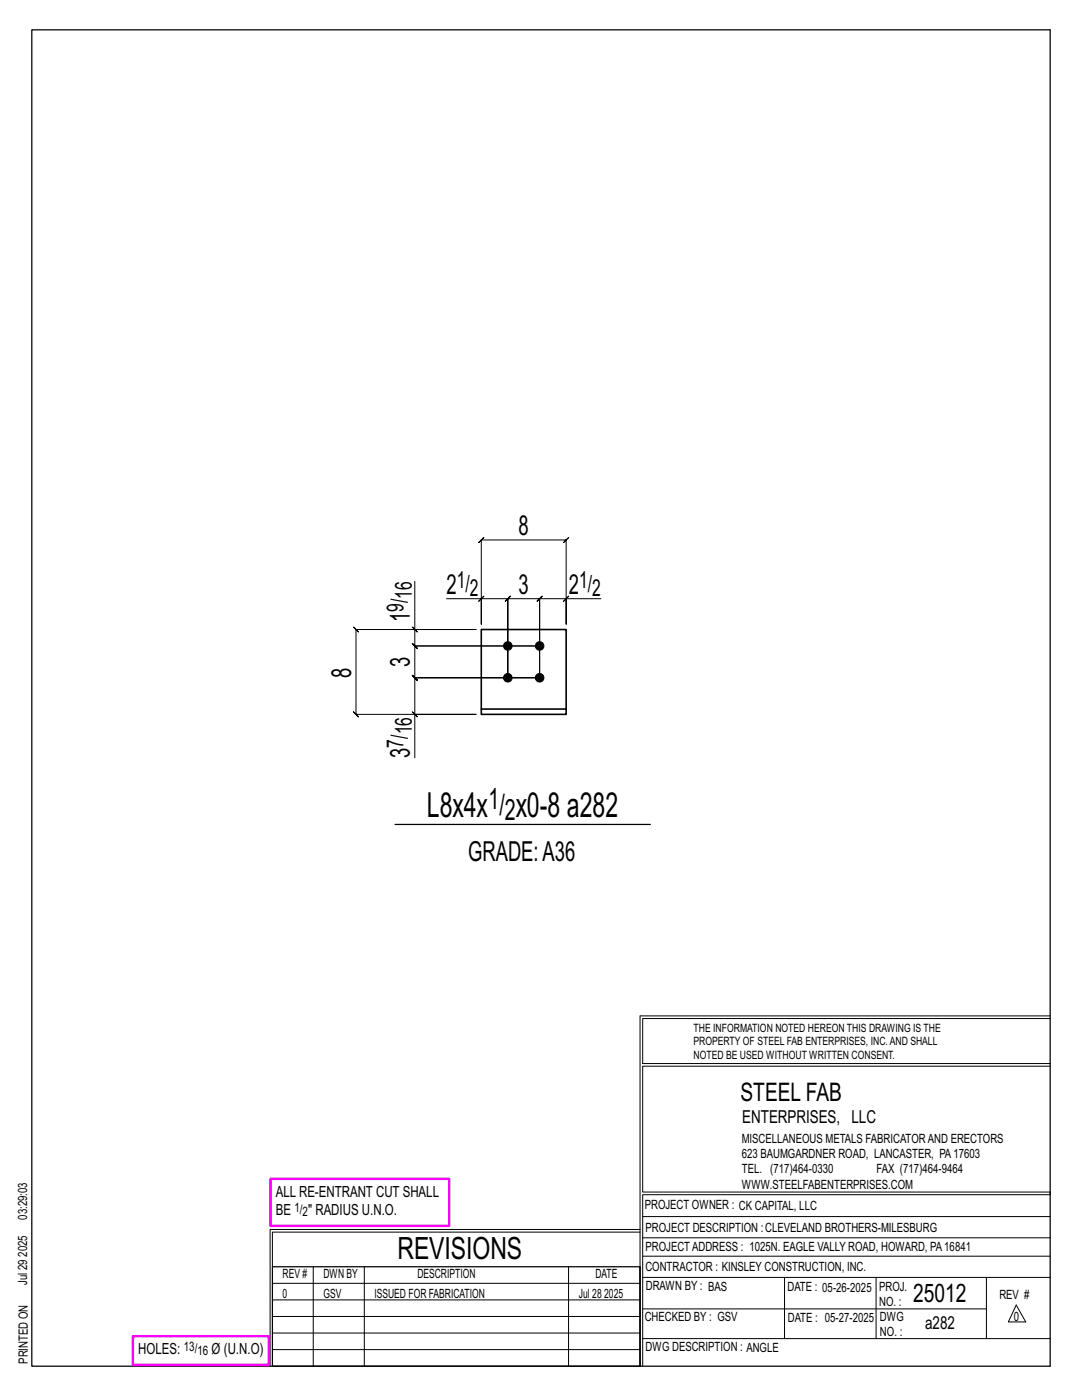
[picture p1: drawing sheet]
<svg xmlns="http://www.w3.org/2000/svg" width="216mm" height="279mm" viewBox="0 0 216 279" stroke-linecap="round" stroke-linejoin="round" font-family="sans-serif">
<defs><g id="words">
<g font-size="6.9">
<text x="85.2" y="163.1">L8x4x</text>
<text x="102.9" y="163.1">x0-8 a282</text>
</g>
<text font-size="6.1" x="79.3" y="251.3">REVISIONS</text>
<g font-size="5.9">
<text x="97.5" y="161.5">1/</text>
<text x="100.7" y="163.6">2</text>
</g>
<g font-size="5.5">
<text x="103.5" y="106.8">8</text>
<text x="89.1" y="118.5">2</text>
<text x="103.5" y="118.5">3</text>
<text x="113.5" y="118.5">2</text>
<text x="81.8" y="124.2" transform="rotate(-90 81.8 124.2)">1</text>
<text x="70" y="135.2" transform="rotate(-90 70 135.2)">8</text>
<text x="81.8" y="133.1" transform="rotate(-90 81.8 133.1)">3</text>
<text x="81.8" y="151.2" transform="rotate(-90 81.8 151.2)">3</text>
<text x="93.4" y="171.8">GRADE:A36</text>
</g>
<g font-size="5.1">
<text x="147.8" y="219.8">STEEL FAB</text>
<text x="182.2" y="259.9">25012</text>
</g>
<g font-size="4.7">
<text x="82.2" y="119.5" transform="rotate(-90 82.2 119.5)">16</text>
<text x="91.2" y="117.3">1/</text>
<text x="93.8" y="118.9">2</text>
<text x="115.5" y="117.3">1/</text>
<text x="118.2" y="118.9">2</text>
<text x="80.5" y="122.1" transform="rotate(-90 80.5 122.1)">9/</text>
<text x="80.5" y="149.2" transform="rotate(-90 80.5 149.2)">7/</text>
<text x="82.2" y="146.6" transform="rotate(-90 82.2 146.6)">16</text>
</g>
<g font-size="3.6">
<text x="148.1" y="224.1">ENTERPRISES, LLC</text>
<text x="184.6" y="265.2">a282</text>
</g>
<g font-size="3.1">
<text x="55" y="238.9">ALL RE-ENTRANT CUT SHALL</text>
<text x="55" y="242.5">BE</text>
<text x="61.5" y="242.5">&quot; RADIUS U.N.O.</text>
<text x="27.6" y="270.2">HOLES:</text>
<text x="42.2" y="270.2">Ø (U.N.O)</text>
</g>
<g font-size="2.6">
<text x="58.8" y="241.8">1/</text>
<text x="60.4" y="242.7">2</text>
<text x="36.7" y="269.6">13/</text>
<text x="39.4" y="270.5">16</text>
</g>
<g font-size="2.5">
<text x="148" y="231.2">623 BAUMGARDNER ROAD, LANCASTER, PA17603</text>
<text x="148" y="228.1">MISCELLANEOUS METALS FABRICATORAND ERECTORS</text>
<text x="148" y="237.2">WWW.STEELFABENTERPRISES.COM</text>
<text x="148" y="234.2">TEL. (717)464-0330</text>
<text x="174.9" y="234.2">FAX (717)464-9464</text>
<text x="5.4" y="243.4" transform="rotate(-90 5.4 243.4)">03:29:03</text>
<text x="128.7" y="241.3">PROJECT OWNER : CK CAPITAL, LLC</text>
<text x="128.8" y="246">PROJECT DESCRIPTION :CLEVELAND BROTHERS-MILESBURG</text>
<text x="5.4" y="250.8" transform="rotate(-90 5.4 250.8)">2025</text>
<text x="128.8" y="249.7">PROJECTADDRESS : 1025N. EAGLE VALLY ROAD, HOWARD, PA16841</text>
<text x="5.4" y="256.5" transform="rotate(-90 5.4 256.5)">Jul 29</text>
<text x="56.4" y="255">REV #</text>
<text x="64.5" y="255">DWN BY</text>
<text x="83.3" y="255">DESCRIPTION</text>
<text x="118.8" y="255">DATE</text>
<text x="128.8" y="253.7">CONTRACTOR : KINSLEY CONSTRUCTION, INC.</text>
<text x="128.9" y="257.5">DRAWN BY : BAS</text>
<text x="157.1" y="257.6">DATE : 05-26-2025</text>
<text x="175.4" y="257.7">PROJ.</text>
<text x="56.4" y="259">0</text>
<text x="64.5" y="259">GSV</text>
<text x="74.7" y="259">ISSUED FOR FABRICATION</text>
<text x="115.5" y="259">Jul 28</text>
<text x="120.6" y="259">2025</text>
<text x="128.6" y="263.7">CHECKED BY : GSV</text>
<text x="157.2" y="263.7">DATE : 05-27-2025</text>
<text x="175.4" y="260.7">NO. :</text>
<text x="175.6" y="263.7">DWG</text>
<text x="199.4" y="259.2">REV #</text>
<text x="202.3" y="263.7">0</text>
<text x="128.8" y="269.7">DWG DESCRIPTION : ANGLE</text>
<text x="175.6" y="266.7">NO. :</text>
<text x="5.5" y="272.2" transform="rotate(-90 5.5 272.2)">PRINTED ON</text>
</g>
<g font-size="2.3">
<text x="138.4" y="208.6">PROPERTY OF STEEL FAB ENTERPRISES, INC.AND SHALL</text>
<text x="138.4" y="205.9">THE INFORMATION NOTED HEREON THIS DRAWING IS THE</text>
<text x="138.4" y="211.3">NOTED BE USED WITHOUT WRITTEN CONSENT.</text>
</g>
</g></defs>
<g fill="none" stroke="#000" stroke-width=".2">
<path d="M82.8 116v9.6h12.2h-24l-.5-.5 1 1-.5-.5v17l-.5-.5 1 1-.5-.5h24h-12.2v8.6M89.1 119.5h6.9v5.1v-16.8l-.5 .5 1-1-.5 .5h17l-.5 .5 1-1-.5 .5v16.8v-5.1h6.9M95.5 120l1-1zM96 119.5h5.3l-.5 .5 1-1-.5 .5v15.8v-15.8l-.5 .5 1-1-.5 .5h6.4l-.5 .5 1-1-.5 .5v15.8v-15.8l-.5 .5 1-1-.5 .5h5.3M112.5 120l1-1zM82.3 125.1l1 1zM82.8 125.6v3.3l-.5-.5 1 1-.5-.5h24.9h-24.9l-.5-.5 1 1-.5-.5v6.4l-.5-.5 1 1-.5-.5h24.9h-24.9l-.5-.5 1 1-.5-.5v7.3M82.3 142.1l1 1zM127.7 202.7v70M127.7 202.7h81.8M209.5 203.3h-81.3v9h81.3M209.5 212.8h-81.3v25.1h81.3v.5h-81.3v34.3"/>
<path d="M54.4 259.4h73.3M54.4 256.1h73.3M62.5 252.8v19.9M72.7 252.8v19.9M113.4 252.8v19.9M127.7 245.4h-73.8v27.3M127.7 245.9h-73.3v6.9M128.2 242.8h81.3M128.2 254.9h81.3M128.2 250.7h81.3M128.2 247h81.3M156.5 254.9v12.2"/>
<path d="M174.8 254.9v12.2M196.8 254.9v12.2M54.4 269.3h73.3M54.4 266h73.3M54.4 262.7h73.3M128.2 261.2h68.6M128.2 267.1h81.3M202.8 260.4l1.9 3.4h-3.5z"/>
</g>
<path d="M6.3 6h203.2v266.7h-203.2zM78.8 164.5h51M54.4 252.8h73.3v19.9h-73.3z" fill="none" stroke="#000" stroke-width=".25"/>
<path d="M54 235.3h35.6v9.3h-35.6zM26.5 266.7h27.1v5.7h-27.1z" fill="none" stroke="#f0f" stroke-width=".5"/>
<g fill="#000" stroke="#000" stroke-width=".2">
<circle cx="101.3" cy="135.3" r=".86"/>
<circle cx="101.3" cy="128.9" r=".86"/>
<circle cx="107.7" cy="128.9" r=".86"/>
<circle cx="107.7" cy="135.3" r=".86"/>
</g>
<path d="M96 141.5h17v1.1h-17zM96 141.5v-15.9h17v15.9" fill="none" stroke="#000" stroke-width=".32"/>
<use href="#words"/>
</svg>
